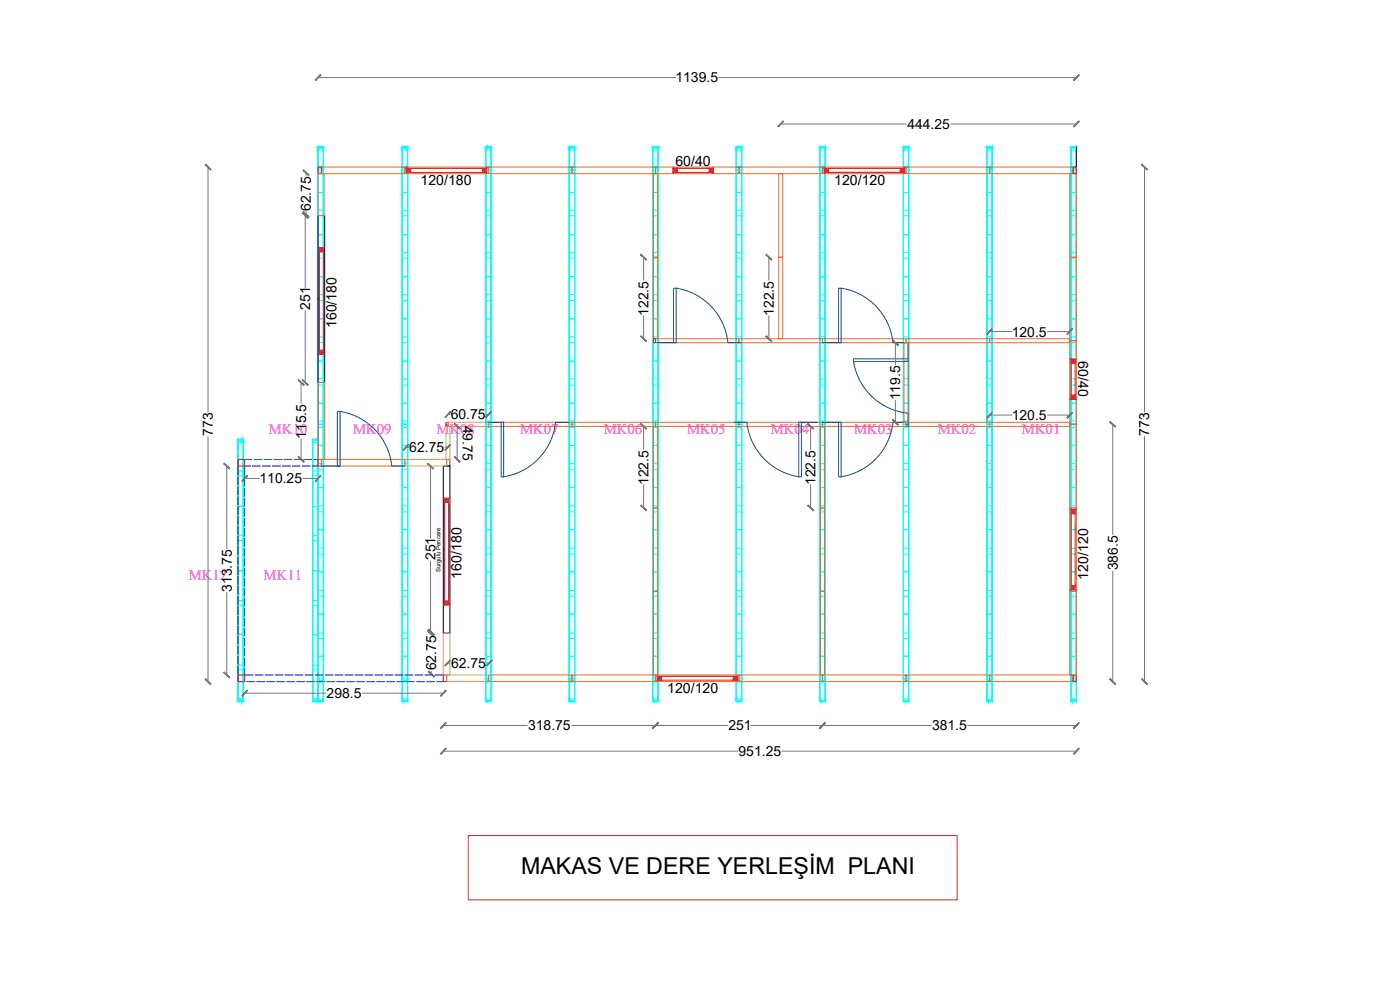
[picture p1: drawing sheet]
<svg xmlns="http://www.w3.org/2000/svg" width="420mm" height="297mm" viewBox="0 0 420 297" stroke-linecap="round" stroke-linejoin="round" font-family="sans-serif">
<defs><g id="words">
<text font-size="7" x="156.4" y="262.3">MAKAS VE DERE YERLEŞİM PLANI</text>
<g font-size="4.4" fill="#f0f">
<text x="80.7" y="130.3">MK10</text>
<text x="105.9" y="130.3">MK09</text>
<text x="131" y="130.3">MK08</text>
<text x="156.1" y="130.3">MK07</text>
<text x="181.2" y="130.3">MK06</text>
<text x="206.2" y="130.3">MK05</text>
<text x="231.3" y="130.3">MK04</text>
<text x="256.4" y="130.3">MK03</text>
<text x="281.4" y="130.3">MK02</text>
<text x="306.7" y="130.3">MK01</text>
<text x="56.7" y="174.2">MK12</text>
<text x="79.1" y="174.2">MK11</text>
</g>
<g font-size="4.2">
<text x="202.7" y="24.7">1139.5</text>
<text x="272.3" y="38.7">444.25</text>
<text x="202.7" y="49.7">60/40</text>
<text x="126.2" y="55.6">120/180</text>
<text x="250.3" y="55.6">120/120</text>
<text x="93.3" y="63.3" transform="rotate(-90 93.3 63.3)">62.75</text>
<text x="93.1" y="92.9" transform="rotate(-90 93.1 92.9)">251</text>
<text x="194.6" y="94.8" transform="rotate(-90 194.6 94.8)">122.5</text>
<text x="232.2" y="94.8" transform="rotate(-90 232.2 94.8)">122.5</text>
<text x="101" y="98.5" transform="rotate(-90 101 98.5)">160/180</text>
<text x="303.6" y="101">120.5</text>
<text x="323.5" y="108.4" transform="rotate(90 323.5 108.4)">60/40</text>
<text x="135.3" y="125.8">60.75</text>
<text x="270.2" y="120.1" transform="rotate(-90 270.2 120.1)">119.5</text>
<text x="63.9" y="130.8" transform="rotate(-90 63.9 130.8)">773</text>
<text x="91.8" y="131.7" transform="rotate(-90 91.8 131.7)">115.5</text>
<text x="138.9" y="127.7" transform="rotate(90 138.9 127.7)">49.75</text>
<text x="303.6" y="126">120.5</text>
<text x="344.9" y="130.8" transform="rotate(-90 344.9 130.8)">773</text>
<text x="122.8" y="135.7">62.75</text>
<text x="77.9" y="145">110.25</text>
<text x="194.6" y="145.5" transform="rotate(-90 194.6 145.5)">122.5</text>
<text x="244.8" y="145.5" transform="rotate(-90 244.8 145.5)">122.5</text>
<text x="130.7" y="168.1" transform="rotate(-90 130.7 168.1)">251</text>
<text x="138.5" y="173.7" transform="rotate(-90 138.5 173.7)">160/180</text>
<text x="326.5" y="173.9" transform="rotate(-90 326.5 173.9)">120/120</text>
<text x="335.4" y="171.2" transform="rotate(-90 335.4 171.2)">386.5</text>
<text x="69.5" y="177.6" transform="rotate(-90 69.5 177.6)">313.75</text>
<text x="130.9" y="201.2" transform="rotate(-90 130.9 201.2)">62.75</text>
<text x="135.4" y="200.4">62.75</text>
<text x="98" y="209.5">298.5</text>
<text x="200.2" y="208">120/120</text>
<text x="158.5" y="219.1">318.75</text>
<text x="218.6" y="219.2">251</text>
<text x="279.7" y="219.1">381.5</text>
<text x="221.6" y="226.9">951.25</text>
</g>
<text font-size="1.8" x="132.2" y="171.7" transform="rotate(-90 132.2 171.7)">Surgulu Pencere</text>
</g></defs>
<!-- layer: BCAD_TRUSS -->
<g fill="none" stroke="#0ff" stroke-width=".3">
<path d="M95.4 44.1v166.4h1.7v-166.4M95.4 44.1v166.4h1.7M95.4 57.2v.5v-5.9h1.7v5.9v-.5M95.4 57.7h1.7M95.4 44.1h1.7M95.4 44.1v166.4M97.1 44.1v166.4M120.7 44.1v166.4h1.6v-166.4M120.7 57.2v.5v-5.9h1.6v5.9v-.5M120.7 57.7h1.6M120.7 44.1h1.6M120.7 44.1v166.4"/>
<path d="M122.3 44.1v166.4M145.8 44.1v166.4h1.6v-166.4M145.8 57.2v.5v-5.9h1.6v5.9v-.5M145.8 57.7h1.6M145.8 44.1h1.6M145.8 44.1v166.4M147.4 44.1v166.4M170.8 44.1v166.4h1.7v-166.4M170.8 57.2v.5v-5.9h1.7v5.9v-.5M170.8 57.7h1.7M170.8 44.1h1.7M170.8 44.1v166.4"/>
<path d="M172.5 44.1v166.4M195.9 44.1v166.4h1.6v-166.4M195.9 57.2v.5v-5.9h1.6v5.9v-.5M195.9 57.7h1.6M195.9 44.1h1.6M195.9 44.1v166.4M197.5 44.1v166.4M221 44.1v166.4h1.6v-166.4M221 57.2v.5v-5.9h1.6v5.9v-.5M221 57.7h1.6M221 44.1h1.6M221 44.1v166.4"/>
<path d="M222.6 44.1v166.4M246 57.2v.5v-5.9h1.6v5.9v-.5M246 44.1v166.4h1.6v-166.4M246 57.7h1.6M246 44.1h1.6M246 44.1v166.4M247.6 44.1v166.4M271.1 57.2v.5v-5.9h1.6v5.9v-.5M271.1 44.1v166.4h1.6v-166.4M271.1 57.7h1.6M271.1 44.1h1.6M271.1 44.1v166.4"/>
<path d="M272.7 44.1v166.4M296.2 57.2v.5v-5.9h1.6v5.9v-.5M296.2 44.1v166.4h1.6v-166.4M296.2 44.1v166.4M296.2 57.7h1.6M296.2 44.1h1.6M297.8 44.1v166.4M321.5 57.2v.5v-5.9h1.5v5.9v-.5M321.5 44.1v166.4h1.5v-166.4M321.5 57.7h1.5M321.5 44.1h1.5M321.5 44.1v166.4"/>
<path d="M323 44.1v166.4M95.4 76.5v-6.1h1.7v6.1M95.4 69.6v.8v-5.7h1.7v5.7v-.8M95.4 63.8v-6.1h1.7v6.1M95.4 75.7h1.7M95.4 70.4h1.7M95.4 63.1h1.7M120.7 76.5v-6.1h1.6v6.1M120.7 69.6v.8v-5.7h1.6v5.7v-.8M120.7 63.8v-6.1h1.6v6.1M120.7 75.7h1.6M120.7 70.4h1.6"/>
<path d="M120.7 63.1h1.6M145.8 76.5v-6.1h1.6v6.1M145.8 69.6v.8v-5.7h1.6v5.7v-.8M145.8 63.8v-6.1h1.6v6.1M145.8 75.7h1.6M145.8 70.4h1.6M145.8 63.1h1.6M170.8 76.5v-6.1h1.7v6.1M170.8 69.6v.8v-5.7h1.7v5.7v-.8M170.8 63.8v-6.1h1.7v6.1M170.8 75.7h1.7M170.8 70.4h1.7"/>
<path d="M170.8 63.1h1.7M195.9 76.5v-6.1h1.6v6.1M195.9 69.6v.8v-5.7h1.6v5.7v-.8M195.9 63.8v-6.1h1.6v6.1M195.9 75.7h1.6M195.9 70.4h1.6M195.9 63.1h1.6M221 76.5v-6.1h1.6v6.1M221 69.6v.8v-5.7h1.6v5.7v-.8M221 63.8v-6.1h1.6v6.1M221 75.7h1.6M221 70.4h1.6"/>
<path d="M221 63.1h1.6M246 76.5v-6.1h1.6v6.1M246 69.6v.8v-5.7h1.6v5.7v-.8M246 63.8v-6.1h1.6v6.1M246 75.7h1.6M246 70.4h1.6M246 63.1h1.6M271.1 76.5v-6.1h1.6v6.1M271.1 69.6v.8v-5.7h1.6v5.7v-.8M271.1 63.8v-6.1h1.6v6.1M271.1 75.7h1.6M271.1 70.4h1.6"/>
<path d="M271.1 63.1h1.6M296.2 76.5v-6.1h1.6v6.1M296.2 69.6v.8v-5.7h1.6v5.7v-.8M296.2 63.8v-6.1h1.6v6.1M296.2 75.7h1.6M296.2 70.4h1.6M296.2 63.1h1.6M321.5 76.5v-6.1h1.5v6.1M321.5 69.6v.8v-5.7h1.5v5.7v-.8M321.5 63.8v-6.1h1.5v6.1M321.5 75.7h1.5M321.5 70.4h1.5"/>
<path d="M321.5 63.1h1.5M95.4 94.8v.9v-5.5h1.7v5.5v-.9M95.4 89.2v-6.2h1.7v6.2M95.4 82.2v.8v-5.5h1.7v5.5v-.8M95.4 83h1.7M95.4 95.7h1.7M95.4 88.4h1.7M120.7 94.8v.9v-5.5h1.6v5.5v-.9M120.7 89.2v-6.2h1.6v6.2M120.7 82.2v.8v-5.5h1.6v5.5v-.8M120.7 83h1.6M120.7 95.7h1.6"/>
<path d="M120.7 88.4h1.6M145.8 94.8v.9v-5.5h1.6v5.5v-.9M145.8 89.2v-6.2h1.6v6.2M145.8 82.2v.8v-5.5h1.6v5.5v-.8M145.8 83h1.6M145.8 95.7h1.6M145.8 88.4h1.6M170.8 94.8v.9v-5.5h1.7v5.5v-.9M170.8 89.2v-6.2h1.7v6.2M170.8 82.2v.8v-5.5h1.7v5.5v-.8M170.8 83h1.7M170.8 95.7h1.7"/>
<path d="M170.8 88.4h1.7M195.9 94.8v.9v-5.5h1.6v5.5v-.9M195.9 89.2v-6.2h1.6v6.2M195.9 82.2v.8v-5.5h1.6v5.5v-.8M195.9 83h1.6M195.9 95.7h1.6M195.9 88.4h1.6M221 94.8v.9v-5.5h1.6v5.5v-.9M221 89.2v-6.2h1.6v6.2M221 82.2v.8v-5.5h1.6v5.5v-.8M221 83h1.6M221 95.7h1.6"/>
<path d="M221 88.4h1.6M246 82.2v.8v-5.5h1.6v5.5v-.8M246 89.2v-6.2h1.6v6.2M246 94.8v.9v-5.5h1.6v5.5v-.9M246 83h1.6M246 95.7h1.6M246 88.4h1.6M271.1 82.2v.8v-5.5h1.6v5.5v-.8M271.1 89.2v-6.2h1.6v6.2M271.1 94.8v.9v-5.5h1.6v5.5v-.9M271.1 83h1.6M271.1 95.7h1.6"/>
<path d="M271.1 88.4h1.6M296.2 82.2v.8v-5.5h1.6v5.5v-.8M296.2 94.8v.9v-5.5h1.6v5.5v-.9M296.2 89.2v-6.2h1.6v6.2M296.2 83h1.6M296.2 95.7h1.6M296.2 88.4h1.6M321.5 82.2v.8v-5.5h1.5v5.5v-.8M321.5 94.8v.9v-5.5h1.5v5.5v-.9M321.5 89.2v-6.2h1.5v6.2M321.5 83h1.5M321.5 95.7h1.5"/>
<path d="M321.5 88.4h1.5M95.4 114.6v-6.3h1.7v6.3M95.4 107.5v.8v-5.5h1.7v5.5v-.8M95.4 101.9v-6.2h1.7v6.2M95.4 108.3h1.7M95.4 101h1.7M95.4 113.7h1.7M120.7 114.6v-6.3h1.6v6.3M120.7 107.5v.8v-5.5h1.6v5.5v-.8M120.7 101.9v-6.2h1.6v6.2M120.7 108.3h1.6M120.7 101h1.6"/>
<path d="M120.7 113.7h1.6M145.8 114.6v-6.3h1.6v6.3M145.8 107.5v.8v-5.5h1.6v5.5v-.8M145.8 101.9v-6.2h1.6v6.2M145.8 108.3h1.6M145.8 101h1.6M145.8 113.7h1.6M170.8 114.6v-6.3h1.7v6.3M170.8 107.5v.8v-5.5h1.7v5.5v-.8M170.8 101.9v-6.2h1.7v6.2M170.8 108.3h1.7M170.8 101h1.7"/>
<path d="M170.8 113.7h1.7M195.9 114.6v-6.3h1.6v6.3M195.9 107.5v.8v-5.5h1.6v5.5v-.8M195.9 101.9v-6.2h1.6v6.2M195.9 108.3h1.6M195.9 101h1.6M195.9 113.7h1.6M221 114.6v-6.3h1.6v6.3M221 107.5v.8v-5.5h1.6v5.5v-.8M221 101.9v-6.2h1.6v6.2M221 108.3h1.6M221 101h1.6"/>
<path d="M221 113.7h1.6M246 107.5v.8v-5.5h1.6v5.5v-.8M246 114.6v-6.3h1.6v6.3M246 101.9v-6.2h1.6v6.2M246 108.3h1.6M246 101h1.6M246 113.7h1.6M271.1 114.6v-6.3h1.6v6.3M271.1 107.5v.8v-5.5h1.6v5.5v-.8M271.1 101.9v-6.2h1.6v6.2M271.1 108.3h1.6M271.1 101h1.6"/>
<path d="M271.1 113.7h1.6M296.2 107.5v.8v-5.5h1.6v5.5v-.8M296.2 101.9v-6.2h1.6v6.2M296.2 114.6v-6.3h1.6v6.3M296.2 108.3h1.6M296.2 101h1.6M296.2 113.7h1.6M321.5 114.6v-6.3h1.5v6.3M321.5 107.5v.8v-5.5h1.5v5.5v-.8M321.5 101.9v-6.2h1.5v6.2M321.5 108.3h1.5M321.5 101h1.5"/>
<path d="M321.5 113.7h1.5M71.4 131.9h.1M71.4 133.3v-.5v8.6h1.6v-8.6v.5M71.4 132.1v-.2v39.3h1.6v-39.3v.2M71.4 132.8h1.6M71.4 131.9h1.6M71.4 131.9v78.6M73 131.9h.1M73 131.9v78.6M93.8 133.3v-.5v8.6h1.6v-8.6v.5M93.8 132.1v-.2v39.3h1.6v-39.3v.2M93.8 131.9h.1"/>
<path d="M93.8 132.8h1.6M93.8 131.9v78.6M93.8 131.9h1.6M95.4 131.9h.1M95.4 140v-6.4h1.7v6.4M95.4 132.8v.8v-5.3h1.7v5.3v-.8M95.4 127.2v-6.2h1.7v6.2M95.4 120.1v.9v-5.5h1.7v5.5v-.9M95.4 127.6v-83.5h1.7v83.5M95.4 139.1h1.7M95.4 133.6h1.7M95.4 126.3h1.7"/>
<path d="M95.4 121h1.7M95.4 127.3h1.7M120.7 127.6v-83.5h1.6v83.5M120.7 140v-6.4h1.6v6.4M120.7 132.8v.8v-5.3h1.6v5.3v-.8M120.7 127.2v-6.2h1.6v6.2M120.7 120.1v.9v-5.5h1.6v5.5v-.9M120.7 139.1h1.6M120.7 133.6h1.6M120.7 126.3h1.6M120.7 121h1.6M120.7 127.3h1.6"/>
<path d="M145.8 127.6v-83.5h1.6v83.5M145.8 140v-6.4h1.6v6.4M145.8 132.8v.8v-5.3h1.6v5.3v-.8M145.8 127.2v-6.2h1.6v6.2M145.8 120.1v.9v-5.5h1.6v5.5v-.9M145.8 139.1h1.6M145.8 133.6h1.6M145.8 126.3h1.6M145.8 121h1.6M145.8 127.3h1.6M170.8 127.6v-83.5h1.7v83.5M170.8 140v-6.4h1.7v6.4"/>
<path d="M170.8 132.8v.8v-5.3h1.7v5.3v-.8M170.8 127.2v-6.2h1.7v6.2M170.8 120.1v.9v-5.5h1.7v5.5v-.9M170.8 139.1h1.7M170.8 133.6h1.7M170.8 126.3h1.7M170.8 121h1.7M170.8 127.3h1.7M195.9 127.6v-83.5h1.6v83.5M195.9 140v-6.4h1.6v6.4M195.9 132.8v.8v-5.3h1.6v5.3v-.8M195.9 127.2v-6.2h1.6v6.2"/>
<path d="M195.9 120.1v.9v-5.5h1.6v5.5v-.9M195.9 139.1h1.6M195.9 133.6h1.6M195.9 126.3h1.6M195.9 121h1.6M195.9 127.3h1.6M221 127.6v-83.5h1.6v83.5M221 140v-6.4h1.6v6.4M221 132.8v.8v-5.3h1.6v5.3v-.8M221 127.2v-6.2h1.6v6.2M221 120.1v.9v-5.5h1.6v5.5v-.9M221 139.1h1.6"/>
<path d="M221 133.6h1.6M221 126.3h1.6M221 121h1.6M221 127.3h1.6M246 132.8v.8v-5.3h1.6v5.3v-.8M246 120.1v.9v-5.5h1.6v5.5v-.9M246 140v-6.4h1.6v6.4M246 127.2v-6.2h1.6v6.2M246 127.6v-83.5h1.6v83.5M246 139.1h1.6M246 133.6h1.6M246 126.3h1.6"/>
<path d="M246 121h1.6M246 127.3h1.6M271.1 132.8v.8v-5.3h1.6v5.3v-.8M271.1 127.2v-6.2h1.6v6.2M271.1 120.1v.9v-5.5h1.6v5.5v-.9M271.1 127.6v-83.5h1.6v83.5M271.1 140v-6.4h1.6v6.4M271.1 139.1h1.6M271.1 133.6h1.6M271.1 126.3h1.6M271.1 121h1.6M271.1 127.3h1.6"/>
<path d="M296.2 140v-6.4h1.6v6.4M296.2 132.8v.8v-5.3h1.6v5.3v-.8M296.2 127.2v-6.2h1.6v6.2M296.2 120.1v.9v-5.5h1.6v5.5v-.9M296.2 127.6v-83.5h1.6v83.5M296.2 139.1h1.6M296.2 133.6h1.6M296.2 126.3h1.6M296.2 121h1.6M296.2 127.3h1.6M321.5 140v-6.4h1.5v6.4M321.5 132.8v.8v-5.3h1.5v5.3v-.8"/>
<path d="M321.5 127.2v-6.2h1.5v6.2M321.5 120.1v.9v-5.5h1.5v5.5v-.9M321.5 127.6v-83.5h1.5v83.5M321.5 139.1h1.5M321.5 133.6h1.5M321.5 126.3h1.5M321.5 121h1.5M321.5 127.3h1.5M71.4 152.7v-.7v8.6h1.6v-8.6v.7M71.4 142.3v9.7h1.6v-9.7M71.4 142.7h1.6M71.4 152h1.6"/>
<path d="M93.8 142.3v9.7h1.6v-9.7M93.8 142.7h1.6M93.8 152h1.6M95.4 158.1v.8v-5.3h1.7v5.3v-.8M95.4 145.4v.9v-5.4h1.7v5.4v-.9M95.4 151.8h1.7M95.4 146.3h1.7M95.4 158.9h1.7M97.1 152.7v-6.4h-1.7v14.3h-1.6v-8.6v.7M120.7 158.1v.8v-5.3h1.6v5.3v-.8M120.7 152.7v-6.4h1.6v6.4M120.7 145.4v.9v-5.4h1.6v5.4v-.9"/>
<path d="M120.7 151.8h1.6M120.7 146.3h1.6M120.7 158.9h1.6M145.8 158.1v.8v-5.3h1.6v5.3v-.8M145.8 152.7v-6.4h1.6v6.4M145.8 145.4v.9v-5.4h1.6v5.4v-.9M145.8 151.8h1.6M145.8 146.3h1.6M145.8 158.9h1.6M170.8 158.1v.8v-5.3h1.7v5.3v-.8M170.8 152.7v-6.4h1.7v6.4M170.8 145.4v.9v-5.4h1.7v5.4v-.9"/>
<path d="M170.8 151.8h1.7M170.8 146.3h1.7M170.8 158.9h1.7M195.9 158.1v.8v-5.3h1.6v5.3v-.8M195.9 152.7v-6.4h1.6v6.4M195.9 145.4v.9v-5.4h1.6v5.4v-.9M195.9 151.8h1.6M195.9 146.3h1.6M195.9 158.9h1.6M221 158.1v.8v-5.3h1.6v5.3v-.8M221 152.7v-6.4h1.6v6.4M221 145.4v.9v-5.4h1.6v5.4v-.9"/>
<path d="M221 151.8h1.6M221 146.3h1.6M221 158.9h1.6M246 145.4v.9v-5.4h1.6v5.4v-.9M246 152.7v-6.4h1.6v6.4M246 158.1v.8v-5.3h1.6v5.3v-.8M246 151.8h1.6M246 146.3h1.6M246 158.9h1.6M271.1 158.1v.8v-5.3h1.6v5.3v-.8M271.1 145.4v.9v-5.4h1.6v5.4v-.9M271.1 152.7v-6.4h1.6v6.4"/>
<path d="M271.1 151.8h1.6M271.1 146.3h1.6M271.1 158.9h1.6M296.2 152.7v-6.4h1.6v6.4M296.2 145.4v.9v-5.4h1.6v5.4v-.9M296.2 158.1v.8v-5.3h1.6v5.3v-.8M296.2 151.8h1.6M296.2 146.3h1.6M296.2 158.9h1.6M321.5 145.4v.9v-5.4h1.5v5.4v-.9M321.5 158.1v.8v-5.3h1.5v5.3v-.8M321.5 152.7v-6.4h1.5v6.4"/>
<path d="M321.5 151.8h1.5M321.5 146.3h1.5M321.5 158.9h1.5M71.4 171.9v-.7v9h1.6v-9v.7M71.4 161.5v9.7h1.6v-9.7M71.4 170.9v39.6h1.6v-39.6M71.4 162.2h1.6M71.4 171.2h1.6M93.8 161.5v9.7h1.6v-9.7M93.8 171.9v-.7v9h1.6v-9v.7M93.8 170.9v39.6h1.6v-39.6M93.8 162.2h1.6"/>
<path d="M93.8 171.2h1.6M95.4 178v-6.4h1.7v6.4M95.4 170.7v.9v-5.4h1.7v5.4v-.9M95.4 165.3v-6.4h1.7v6.4M95.4 177.2h1.7M95.4 171.6h1.7M95.4 164.5h1.7M120.7 170.7v.9v-5.4h1.6v5.4v-.9M120.7 165.3v-6.4h1.6v6.4M120.7 178v-6.4h1.6v6.4M120.7 177.2h1.6M120.7 171.6h1.6"/>
<path d="M120.7 164.5h1.6M145.8 178v-6.4h1.6v6.4M145.8 170.7v.9v-5.4h1.6v5.4v-.9M145.8 165.3v-6.4h1.6v6.4M145.8 177.2h1.6M145.8 171.6h1.6M145.8 164.5h1.6M170.8 178v-6.4h1.7v6.4M170.8 170.7v.9v-5.4h1.7v5.4v-.9M170.8 165.3v-6.4h1.7v6.4M170.8 177.2h1.7M170.8 171.6h1.7"/>
<path d="M170.8 164.5h1.7M195.9 178v-6.4h1.6v6.4M195.9 170.7v.9v-5.4h1.6v5.4v-.9M195.9 165.3v-6.4h1.6v6.4M195.9 177.2h1.6M195.9 171.6h1.6M195.9 164.5h1.6M221 178v-6.4h1.6v6.4M221 170.7v.9v-5.4h1.6v5.4v-.9M221 165.3v-6.4h1.6v6.4M221 177.2h1.6M221 171.6h1.6"/>
<path d="M221 164.5h1.6M246 165.3v-6.4h1.6v6.4M246 170.7v.9v-5.4h1.6v5.4v-.9M246 178v-6.4h1.6v6.4M246 177.2h1.6M246 171.6h1.6M246 164.5h1.6M271.1 178v-6.4h1.6v6.4M271.1 170.7v.9v-5.4h1.6v5.4v-.9M271.1 165.3v-6.4h1.6v6.4M271.1 177.2h1.6M271.1 171.6h1.6"/>
<path d="M271.1 164.5h1.6M296.2 178v-6.4h1.6v6.4M296.2 170.7v.9v-5.4h1.6v5.4v-.9M296.2 165.3v-6.4h1.6v6.4M296.2 177.2h1.6M296.2 171.6h1.6M296.2 164.5h1.6M321.5 165.3v-6.4h1.5v6.4M321.5 178v-6.4h1.5v6.4M321.5 170.7v.9v-5.4h1.5v5.4v-.9M321.5 177.2h1.5M321.5 171.6h1.5"/>
<path d="M321.5 164.5h1.5M71.4 190.8v-.4v9.2h1.6v-9.2v.4M71.4 181v9.4h1.6v-9.4M71.4 181.7h1.6M71.4 190.4h1.6M93.8 181v9.4h1.6v-9.4M93.8 190.8v-.4v9.2h1.6v-9.2v.4M93.8 181.7h1.6M93.8 190.4h1.6M95.4 196.1v.8v-5.3h1.7v5.3v-.8M95.4 190.7v-6.5h1.7v6.5M95.4 183.4v.8v-5.3h1.7v5.3v-.8"/>
<path d="M95.4 196.9h1.7M95.4 189.9h1.7M95.4 184.2h1.7M120.7 196.1v.8v-5.3h1.6v5.3v-.8M120.7 190.7v-6.5h1.6v6.5M120.7 183.4v.8v-5.3h1.6v5.3v-.8M120.7 196.9h1.6M120.7 189.9h1.6M120.7 184.2h1.6M145.8 196.1v.8v-5.3h1.6v5.3v-.8M145.8 190.7v-6.5h1.6v6.5M145.8 183.4v.8v-5.3h1.6v5.3v-.8"/>
<path d="M145.8 196.9h1.6M145.8 189.9h1.6M145.8 184.2h1.6M170.8 196.1v.8v-5.3h1.7v5.3v-.8M170.8 190.7v-6.5h1.7v6.5M170.8 183.4v.8v-5.3h1.7v5.3v-.8M170.8 196.9h1.7M170.8 189.9h1.7M170.8 184.2h1.7M195.9 196.1v.8v-5.3h1.6v5.3v-.8M195.9 190.7v-6.5h1.6v6.5M195.9 183.4v.8v-5.3h1.6v5.3v-.8"/>
<path d="M195.9 196.9h1.6M195.9 189.9h1.6M195.9 184.2h1.6M221 196.1v.8v-5.3h1.6v5.3v-.8M221 190.7v-6.5h1.6v6.5M221 183.4v.8v-5.3h1.6v5.3v-.8M221 196.9h1.6M221 189.9h1.6M221 184.2h1.6M246 190.7v-6.5h1.6v6.5M246 196.1v.8v-5.3h1.6v5.3v-.8M246 183.4v.8v-5.3h1.6v5.3v-.8"/>
<path d="M246 196.9h1.6M246 189.9h1.6M246 184.2h1.6M271.1 196.1v.8v-5.3h1.6v5.3v-.8M271.1 190.7v-6.5h1.6v6.5M271.1 183.4v.8v-5.3h1.6v5.3v-.8M271.1 196.9h1.6M271.1 189.9h1.6M271.1 184.2h1.6M296.2 196.1v.8v-5.3h1.6v5.3v-.8M296.2 190.7v-6.5h1.6v6.5M296.2 183.4v.8v-5.3h1.6v5.3v-.8"/>
<path d="M296.2 196.9h1.6M296.2 189.9h1.6M296.2 184.2h1.6M321.5 196.1v.8v-5.3h1.5v5.3v-.8M321.5 190.7v-6.5h1.5v6.5M321.5 183.4v.8v-5.3h1.5v5.3v-.8M321.5 196.9h1.5M321.5 189.9h1.5M321.5 184.2h1.5M71.4 210.5v-78.6h1.6v78.6M71.4 200.5v9.1h1.6v-9.1M71.4 210.5h1.6"/>
<path d="M71.4 201h1.6M93.8 200.5v9.1h1.6v-9.1M93.8 210.5v-78.6h1.6v78.6M93.8 210.5h1.6M93.8 201h1.6M95.4 210.5h.1M95.4 210.2v.3v-83.2h1.7v83.2v-.3M95.4 203.4v-6.5h1.7v6.5M95.4 202.8h1.7M97.1 210.5h.1M120.7 210.2v.3v-83.2h1.6v83.2v-.3M120.7 203.4v-6.5h1.6v6.5"/>
<path d="M120.7 210.5h.1M120.7 202.8h1.6M120.7 210.5h1.6M122.3 210.5h.1M145.8 210.5h.1M145.8 210.2v.3v-83.2h1.6v83.2v-.3M145.8 203.4v-6.5h1.6v6.5M145.8 202.8h1.6M145.8 210.5h1.6M147.4 210.5h.1M170.8 210.5h.1M170.8 210.2v.3v-83.2h1.7v83.2v-.3"/>
<path d="M170.8 203.4v-6.5h1.7v6.5M170.8 202.8h1.7M170.8 210.5h1.7M172.5 210.5h.1M195.9 210.5h.1M195.9 210.2v.3v-83.2h1.6v83.2v-.3M195.9 203.4v-6.5h1.6v6.5M195.9 202.8h1.6M195.9 210.5h1.6M197.5 210.5h.1M221 210.5h.1M221 210.2v.3v-83.2h1.6v83.2v-.3"/>
<path d="M221 203.4v-6.5h1.6v6.5M221 202.8h1.6M221 210.5h1.6M222.6 210.5h.1M246 203.4v-6.5h1.6v6.5M246 210.2v.3v-83.2h1.6v83.2v-.3M246 210.5h.1M246 202.8h1.6M246 210.5h1.6M247.6 210.5h.1M271.1 210.2v.3v-83.2h1.6v83.2v-.3M271.1 203.4v-6.5h1.6v6.5"/>
<path d="M271.1 210.5h.1M271.1 202.8h1.6M271.1 210.5h1.6M272.7 210.5h.1M296.2 203.4v-6.5h1.6v6.5M296.2 210.5h.1M296.2 210.2v.3v-83.2h1.6v83.2v-.3M296.2 202.8h1.6M296.2 210.5h1.6M297.8 210.5h.1M321.5 210.2v.3v-83.2h1.5v83.2v-.3M321.5 203.4v-6.5h1.5v6.5"/>
<path d="M321.5 210.5h.1M321.5 202.8h1.5M321.5 210.5h1.5M323 210.5h.1"/>
</g>
<g fill="#0ff" stroke="#0ff" stroke-width=".3">
<path d="M296.2 203.6v.9zM296.2 203.6v.8zM296.2 203.6h.2zM296.2 203.7l.2-.1z"/>
<path d="M296.2 204.4l.5 .1zM296.2 204.4l.5 .1z"/>
<path d="M296.7 204.3v.2zM296.7 204.3v.2zM296.7 204.3h.5zM296.8 204.4l.4-.1zM297.3 204.4h.4zM297.3 204.5h.5zM297.7 203.7l.1 .8zM297.8 203.6v.9z"/>
<path d="M297.5 203.6l.2 .1zM297.5 203.6h.3z"/>
<path d="M296.2 44.1v.9zM296.2 44.2v.8zM296.2 44.9l.2 .1zM296.2 44.9l.2 .1z"/>
<path d="M296.2 44.1h.5zM296.2 44.2l.5-.1z"/>
<path d="M296.7 44.1v.2zM296.7 44.1v.2zM296.8 44.2l.4 .1zM296.8 44.2l.4 .1zM297.3 44.1l.4 .1zM297.3 44.1h.5zM297.8 44.1l-.1 .8zM297.8 44.1v.9z"/>
<path d="M297.5 44.9h.2zM297.5 45h.3z"/>
<path d="M296.2 209.6v.9zM296.2 209.6v.8zM296.2 209.6h.2zM296.2 209.7l.2-.1z"/>
<path d="M296.2 210.4l.5 .1zM296.2 210.4l.5 .1z"/>
<path d="M296.7 210.3v.2zM296.7 210.3v.2zM296.7 210.3h.5zM296.8 210.4l.4-.1zM297.3 210.4h.4zM297.3 210.5h.5zM297.7 209.7l.1 .8zM297.8 209.6v.9z"/>
<path d="M297.5 209.6l.2 .1zM297.5 209.6h.3z"/>
<path d="M297.8 50.1v.9zM297.7 50.2l.1 .8zM297.5 51h.3zM297.5 50.9h.2z"/>
<path d="M297.3 50.1h.5zM297.3 50.1l.4 .1z"/>
<path d="M297.3 50.1l-.1 .2zM297.3 50.1l-.1 .2zM296.7 50.3l.5-.1zM296.8 50.2h.4zM296.2 50.2l.5-.1zM296.2 50.1h.5zM296.2 50.1v.8zM296.2 50.1v.9z"/>
<path d="M296.2 50.9l.2 .1zM296.2 50.9l.2 .1z"/>
<path d="M246 209.6v.9zM246 209.6l.1 .8zM246 209.6h.3zM246.1 209.7l.2-.1z"/>
<path d="M246 210.5h.6zM246.1 210.4l.5 .1z"/>
<path d="M246.6 210.3v.2zM246.6 210.3v.2zM246.6 210.3h.5zM246.6 210.4l.5-.1zM247.1 210.4h.5zM247.1 210.5h.5zM247.6 209.7v.8zM247.6 209.6v.9z"/>
<path d="M247.4 209.6l.2 .1zM247.4 209.6h.2z"/>
<path d="M246 203.6v.9zM246 203.6l.1 .8zM246 203.6h.3zM246.1 203.7l.2-.1z"/>
<path d="M246 204.5h.6zM246.1 204.4l.5 .1z"/>
<path d="M246.6 204.3v.2zM246.6 204.3v.2zM246.6 204.3h.5zM246.6 204.4l.5-.1zM247.1 204.4h.5zM247.1 204.5h.5zM247.6 203.7v.8zM247.6 203.6v.9z"/>
<path d="M247.4 203.6l.2 .1zM247.4 203.6h.2z"/>
<path d="M247.6 50.1v.9zM247.6 50.2v.8zM247.4 51h.2zM247.4 50.9h.2z"/>
<path d="M247.1 50.1h.5zM247.1 50.1l.5 .1z"/>
<path d="M247.1 50.1v.2zM247.1 50.1v.2zM246.6 50.3h.5zM246.6 50.2h.4zM246.1 50.2l.5-.1zM246 50.1h.6zM246 50.1l.1 .8zM246 50.1v.9z"/>
<path d="M246.1 50.9l.2 .1zM246.1 50.9l.2 .1z"/>
<path d="M246 44.1v.9zM246.1 44.2l-.1 .8zM246.1 44.9l.2 .1zM246.1 44.9l.2 .1z"/>
<path d="M246 44.1h.6zM246.1 44.2l.5-.1z"/>
<path d="M246.6 44.1v.2zM246.6 44.1v.2zM246.6 44.2l.5 .1zM246.6 44.2l.5 .1zM247.1 44.1l-.1 .1zM247.1 44.1l.5 .1zM247.1 44.1h.5zM247.6 44.1v.8zM247.6 44.1v.9z"/>
<path d="M247.4 44.9h.2zM247.4 45h.2z"/>
<path d="M95.4 131.9v.9zM95.4 132v.8zM95.2 132.8h.2zM95.2 132.7h.2z"/>
<path d="M94.9 131.9h.5zM94.9 131.9l.5 .1z"/>
<path d="M94.9 131.9v.1zM94.9 131.9v.1zM94.4 132h.5zM94.4 132h.5zM93.9 132l.5-.1zM93.8 131.9h.6zM93.8 131.9l.1 .8zM93.8 131.9v.9z"/>
<path d="M93.9 132.7l.2 .1zM93.9 132.7l.2 .1z"/>
<path d="M95.4 209.6v.9zM95.4 209.6v.8zM95.2 209.6l.2 .1zM95.2 209.6l.2 .1z"/>
<path d="M94.9 210.5h.5zM94.9 210.4h.5z"/>
<path d="M94.9 210.3v.2zM94.9 210.3v.2zM94.4 210.3h.5zM94.4 210.3l.5 .1zM93.9 210.4l.5 .1zM93.9 210.4l.5 .1zM93.9 209.7l-.1 .8zM93.8 209.6v.9z"/>
<path d="M93.9 209.7l.2-.1zM93.8 209.6h.3z"/>
<path d="M272.7 50.1v.9zM272.7 50.2v.8zM272.5 51h.2zM272.5 50.9h.2z"/>
<path d="M272.2 50.1h.5zM272.2 50.1l.5 .1z"/>
<path d="M272.2 50.1l-.1 .2zM272.2 50.1l-.1 .2zM271.7 50.3h.4zM271.7 50.2h.4zM271.2 50.2l.4-.1zM271.1 50.1h.5zM271.1 50.1l.1 .8zM271.1 50.1v.9z"/>
<path d="M271.2 50.9l.1 .1zM271.2 50.9l.1 .1z"/>
<path d="M271.1 203.6v.9zM271.1 203.6l.1 .8zM271.1 203.6h.2zM271.2 203.7l.1-.1z"/>
<path d="M271.2 204.4l.4 .1zM271.2 204.4l.4 .1z"/>
<path d="M271.7 204.3l-.1 .2zM271.7 204.3l-.1 .2zM271.7 204.3h.4zM271.7 204.4l.4-.1zM272.2 204.4h.5zM272.2 204.5h.5zM272.7 203.7v.8zM272.7 203.6v.9z"/>
<path d="M272.5 203.6l.2 .1zM272.5 203.6h.2z"/>
<path d="M271.1 44.1v.9zM271.2 44.2l-.1 .8zM271.2 44.9l.1 .1zM271.2 44.9l.1 .1z"/>
<path d="M271.1 44.1h.5zM271.2 44.2l.4-.1z"/>
<path d="M271.6 44.1l.1 .2zM271.6 44.1l.1 .2zM271.7 44.2l.4 .1zM271.7 44.2l.4 .1zM272.2 44.1l-.1 .1zM272.2 44.1l.5 .1zM272.2 44.1h.5zM272.7 44.1v.8zM272.7 44.1v.9z"/>
<path d="M272.5 44.9h.2zM272.5 45h.2z"/>
<path d="M271.1 209.6v.9zM271.1 209.6l.1 .8zM271.1 209.6h.2zM271.2 209.7l.1-.1z"/>
<path d="M271.2 210.4l.4 .1zM271.2 210.4l.4 .1z"/>
<path d="M271.7 210.3l-.1 .2zM271.7 210.3l-.1 .2zM271.7 210.3h.4zM271.7 210.4l.4-.1zM272.2 210.4h.5zM272.2 210.5h.5zM272.7 209.7v.8zM272.7 209.6v.9z"/>
<path d="M272.5 209.6l.2 .1zM272.5 209.6l.2 .1z"/>
<path d="M221 209.6v.9zM221 209.6l.1 .8zM221 209.6h.2zM221.1 209.7l.1-.1z"/>
<path d="M221 210.5h.5zM221.1 210.4l.4 .1z"/>
<path d="M221.6 210.3l-.1 .2zM221.6 210.3h.4zM221.6 210.4l.4-.1zM222.1 210.4h.4zM222.1 210.5h.5zM222.5 209.7l.1 .8zM222.6 209.6v.9z"/>
<path d="M222.4 209.6l.1 .1zM222.4 209.6l.1 .1z"/>
<path d="M221 44.1v.9zM221.1 44.2l-.1 .8zM221 45h.2zM221.1 44.9l.1 .1z"/>
<path d="M221 44.1h.5zM221.1 44.2l.4-.1z"/>
<path d="M221.5 44.1l.1 .2zM221.5 44.1l.1 .2zM221.6 44.2l.4 .1zM221.6 44.2l.4 .1zM222.1 44.1l-.1 .1zM222.1 44.1l.4 .1zM222.1 44.1h.5zM222.6 44.1l-.1 .8zM222.6 44.1v.9z"/>
<path d="M222.4 44.9h.1zM222.4 45h.2z"/>
<path d="M221 203.6v.9zM221 203.6l.1 .8zM221 203.6h.2zM221.1 203.7l.1-.1z"/>
<path d="M221 204.5h.5zM221.1 204.4l.4 .1z"/>
<path d="M221.6 204.3l-.1 .2zM221.6 204.3l-.1 .2zM221.6 204.3h.4zM221.6 204.4l.4-.1zM222.1 204.4h.4zM222.1 204.5h.5zM222.5 203.7l.1 .8zM222.6 203.6v.9z"/>
<path d="M222.4 203.6l.1 .1zM222.4 203.6h.2z"/>
<path d="M222.6 50.1v.9zM222.5 50.2l.1 .8zM222.4 51h.2zM222.4 50.9h.1z"/>
<path d="M222.1 50.1h.5zM222.1 50.1l.4 .1z"/>
<path d="M222.1 50.1l-.1 .2zM222.1 50.1l-.1 .2zM221.6 50.3h.4zM221.6 50.2h.4zM221.1 50.2l.4-.1zM221 50.1h.5zM221 50.1l.1 .8zM221 50.1v.9z"/>
<path d="M221.1 50.9l.1 .1zM221.1 50.9l.1 .1z"/>
<path d="M195.9 209.6v.9zM195.9 209.6l.1 .8zM195.9 209.6h.3zM196 209.7l.2-.1z"/>
<path d="M195.9 210.5h.6zM196 210.4l.5 .1z"/>
<path d="M196.5 210.3v.2zM196.5 210.3h.5zM196.5 210.4l.5-.1zM197 210.4h.5zM197 210.5h.5zM197.5 209.7v.8zM197.5 209.6v.9z"/>
<path d="M197.3 209.6l.2 .1zM197.3 209.6l.2 .1z"/>
<path d="M195.9 44.1v.9zM196 44.2l-.1 .8zM196 44.9l.2 .1zM196 44.9l.2 .1z"/>
<path d="M195.9 44.1h.6zM196 44.2l.5-.1z"/>
<path d="M196.5 44.1v.2zM196.5 44.1v.2zM196.5 44.2l.5 .1zM196.5 44.2l.5 .1zM197 44.1l.5 .1zM197 44.1h.5zM197.5 44.1v.8zM197.5 44.1v.9z"/>
<path d="M197.3 44.9h.2zM197.3 45h.2z"/>
<path d="M195.9 203.6v.9zM195.9 203.6l.1 .8zM195.9 203.6h.3zM196 203.7l.2-.1z"/>
<path d="M195.9 204.5h.6zM196 204.4l.5 .1z"/>
<path d="M196.5 204.3v.2zM196.5 204.3v.2zM196.5 204.3h.5zM196.5 204.4l.5-.1zM197 204.4h.5zM197 204.5h.5zM197.5 203.7v.8zM197.5 203.6v.9z"/>
<path d="M197.3 203.6l.2 .1zM197.3 203.6h.2z"/>
<path d="M197.5 50.1v.9zM197.5 50.2v.8zM197.3 51h.2zM197.3 50.9h.2z"/>
<path d="M197 50.1h.5zM197 50.1l.5 .1z"/>
<path d="M197 50.1v.2zM197 50.1v.2zM196.5 50.3h.5zM196.5 50.2h.4zM196 50.2l.5-.1zM195.9 50.1h.6zM195.9 50.1l.1 .8zM195.9 50.1v.9z"/>
<path d="M196 50.9l.2 .1zM196 50.9l.2 .1z"/>
<path d="M95.4 209.6v.9zM95.4 209.6l.1 .8zM95.4 209.6h.3zM95.5 209.7l.2-.1z"/>
<path d="M95.5 210.4l.5 .1zM95.5 210.4l.5 .1z"/>
<path d="M96 210.3v.2zM96 210.3v.2zM96 210.3h.5zM96 210.4l.5-.1zM96.5 210.4h.5zM96.5 210.5h.6zM97 209.7l.1 .8zM97.1 209.6v.9z"/>
<path d="M96.8 209.6l.2 .1zM96.8 209.6h.3z"/>
<path d="M95.4 203.6v.9zM95.4 203.6l.1 .8zM95.4 203.6h.3zM95.5 203.7l.2-.1z"/>
<path d="M95.5 204.4l.5 .1zM95.5 204.4l.5 .1z"/>
<path d="M96 204.3v.2zM96 204.3v.2zM96 204.3h.5zM96 204.4l.5-.1zM96.5 204.3v.1zM96.5 204.4h.5zM96.5 204.5h.6zM97 203.7l.1 .8zM97 203.7l.1 .8z"/>
<path d="M96.8 203.6l.2 .1zM96.8 203.6h.3z"/>
<path d="M97 50.2l.1 .8zM97 50.2l.1 .8zM96.8 51h.3zM96.8 50.9h.2z"/>
<path d="M96.5 50.1h.6zM96.5 50.1l.5 .1z"/>
<path d="M96.5 50.1v.2zM96.5 50.1v.2zM96 50.3l.5-.1zM96 50.2h.5zM95.5 50.2l.5-.1zM95.4 50.1h.6zM95.4 50.1l.1 .8zM95.4 50.1v.9z"/>
<path d="M95.5 50.9l.2 .1zM95.5 50.9l.2 .1z"/>
<path d="M95.4 44.1v.9zM95.5 44.2l-.1 .8zM95.5 44.9l.2 .1zM95.5 44.9l.2 .1z"/>
<path d="M95.4 44.1h.6zM95.5 44.2l.5-.1z"/>
<path d="M96 44.1v.2zM96 44.1v.2zM96 44.2l.5 .1zM96 44.2l.5 .1zM96.5 44.1l.5 .1zM96.5 44.1h.6zM97.1 44.1l-.1 .8zM97.1 44.1v.9z"/>
<path d="M96.8 44.9h.2zM96.8 45h.3z"/>
<path d="M170.8 209.6v.9zM170.8 209.6l.1 .8zM170.8 209.6h.3zM170.9 209.7l.2-.1z"/>
<path d="M170.9 210.4l.5 .1zM170.9 210.4l.5 .1z"/>
<path d="M171.4 210.3v.2zM171.4 210.3v.2zM171.4 210.3h.5zM171.4 210.4l.5-.1zM171.9 210.4h.5zM171.9 210.5h.6zM172.4 209.7l.1 .8zM172.5 209.6v.9z"/>
<path d="M172.2 209.6l.2 .1zM172.2 209.6h.3z"/>
<path d="M170.8 44.1v.9zM170.9 44.2l-.1 .8zM170.9 44.9l.2 .1zM170.9 44.9l.2 .1z"/>
<path d="M170.8 44.1h.6zM170.9 44.2l.5-.1z"/>
<path d="M171.4 44.1v.2zM171.4 44.1v.2zM171.4 44.2l.5 .1zM171.4 44.2l.5 .1zM171.9 44.1l.5 .1zM171.9 44.1h.6zM172.5 44.1l-.1 .8zM172.5 44.1v.9z"/>
<path d="M172.2 44.9h.2zM172.2 45h.3z"/>
<path d="M170.8 203.6v.9zM170.8 203.6l.1 .8zM170.8 203.6h.3zM170.9 203.7l.2-.1z"/>
<path d="M170.9 204.4l.5 .1zM170.9 204.4l.5 .1z"/>
<path d="M171.4 204.3v.2zM171.4 204.3v.2zM171.4 204.3h.5zM171.4 204.4l.5-.1zM171.9 204.3v.1zM171.9 204.4h.5zM171.9 204.5h.6zM172.4 203.7l.1 .8zM172.5 203.6v.9z"/>
<path d="M172.2 203.6l.2 .1zM172.2 203.6h.3z"/>
<path d="M172.5 50.1v.9zM172.4 50.2l.1 .8zM172.2 51h.3zM172.2 50.9h.2z"/>
<path d="M171.9 50.1h.6zM171.9 50.1l.5 .1z"/>
<path d="M171.9 50.1v.2zM171.9 50.1v.2zM171.4 50.3l.5-.1zM171.4 50.2h.5zM170.9 50.2l.5-.1zM170.8 50.1h.6zM170.8 50.1l.1 .8zM170.8 50.1v.9z"/>
<path d="M170.9 50.9l.2 .1zM170.9 50.9l.2 .1z"/>
<path d="M145.8 209.6v.9zM145.8 209.6v.8zM145.8 209.6h.2zM145.8 209.7l.2-.1z"/>
<path d="M145.8 210.4l.5 .1zM145.8 210.4l.5 .1z"/>
<path d="M146.3 210.3v.2zM146.3 210.3v.2zM146.3 210.3h.5zM146.4 210.4l.4-.1zM146.9 210.4h.4zM146.8 210.5h.6zM147.3 209.7l.1 .8zM147.4 209.6v.9z"/>
<path d="M147.1 209.6l.2 .1zM147.1 209.6h.3z"/>
<path d="M145.8 44.1v.9zM145.8 44.2v.8zM145.8 44.9l.2 .1zM145.8 44.9l.2 .1z"/>
<path d="M145.8 44.1h.5zM145.8 44.2l.5-.1z"/>
<path d="M146.3 44.1v.2zM146.3 44.1v.2zM146.4 44.2l.4 .1zM146.4 44.2l.4 .1zM146.8 44.1l.5 .1zM146.8 44.1h.6zM147.4 44.1l-.1 .8zM147.4 44.1v.9z"/>
<path d="M147.1 44.9h.2zM147.1 45h.3z"/>
<path d="M145.8 203.6v.9zM145.8 203.6v.8zM145.8 203.6h.2zM145.8 203.7l.2-.1z"/>
<path d="M145.8 204.4l.5 .1zM145.8 204.4l.5 .1z"/>
<path d="M146.3 204.3v.2zM146.3 204.3v.2zM146.3 204.3h.5zM146.4 204.4l.4-.1zM146.8 204.3l.1 .1zM146.9 204.4h.4zM146.8 204.5h.6zM147.3 203.7l.1 .8zM147.3 203.7l.1 .8z"/>
<path d="M147.1 203.6l.2 .1zM147.1 203.6h.3z"/>
<path d="M147.4 50.1v.9zM147.3 50.2l.1 .8zM147.1 51h.3zM147.1 50.9h.2z"/>
<path d="M146.8 50.1h.6zM146.8 50.1l.5 .1z"/>
<path d="M146.8 50.1v.2zM146.8 50.1v.2zM146.3 50.3l.5-.1zM146.4 50.2h.4zM145.8 50.2l.5-.1zM145.8 50.1h.5zM145.8 50.1v.8zM145.8 50.1v.9z"/>
<path d="M145.8 50.9l.2 .1zM145.8 50.9l.2 .1z"/>
<path d="M321.5 203.6v.9zM321.5 203.6v.8zM321.5 203.6h.2zM321.5 203.7l.2-.1z"/>
<path d="M321.5 204.4l.5 .1zM321.5 204.4l.5 .1z"/>
<path d="M322 204.3v.2zM322 204.3v.2zM322 204.3h.5zM322 204.4l.5-.1zM322.5 204.4h.5zM322.5 204.5h.5zM323 203.7v.8zM323 203.6v.9z"/>
<path d="M322.8 203.6l.2 .1zM322.8 203.6h.2z"/>
<path d="M323 50.1v.9zM323 50.2v.8zM322.8 51h.2zM322.8 50.9h.2z"/>
<path d="M322.5 50.1h.5zM322.5 50.1l.5 .1z"/>
<path d="M322.5 50.1v.2zM322.5 50.1v.2zM322 50.3h.5zM322 50.2h.4zM321.5 50.2l.5-.1zM321.5 50.1h.5zM321.5 50.1v.8zM321.5 50.1v.9z"/>
<path d="M321.5 50.9l.2 .1zM321.5 50.9l.2 .1z"/>
<path d="M321.5 44.1v.9zM321.5 44.2v.8zM321.5 44.9l.2 .1zM321.5 44.9l.2 .1z"/>
<path d="M321.5 44.1h.5zM321.5 44.2l.5-.1z"/>
<path d="M322 44.1v.2zM322 44.1v.2zM322 44.2l.5 .1zM322 44.2l.5 .1zM322.5 44.1l-.1 .1zM322.5 44.1l.5 .1zM322.5 44.1h.5zM323 44.1v.8zM323 44.1v.9z"/>
<path d="M322.8 44.9h.2zM322.8 45h.2z"/>
<path d="M321.5 209.6v.9zM321.5 209.6v.8zM321.5 209.6h.2zM321.5 209.7l.2-.1z"/>
<path d="M321.5 210.4l.5 .1zM321.5 210.4l.5 .1z"/>
<path d="M322 210.3v.2zM322 210.3v.2zM322 210.3h.5zM322 210.4l.5-.1zM322.5 210.4h.5zM322.5 210.5h.5zM323 209.7v.8zM323 209.6v.9z"/>
<path d="M322.8 209.6l.2 .1zM322.8 209.6l.2 .1z"/>
<path d="M120.7 209.6v.9zM120.7 209.6l.1 .8zM120.7 209.6h.2zM120.8 209.7l.1-.1z"/>
<path d="M120.8 210.4l.4 .1zM120.8 210.4l.4 .1z"/>
<path d="M121.3 210.3l-.1 .2zM121.3 210.3l-.1 .2zM121.3 210.3h.4zM121.3 210.4l.4-.1zM121.8 210.4h.4zM121.8 210.5h.5zM122.2 209.7l.1 .8zM122.3 209.6v.9z"/>
<path d="M122.1 209.6l.1 .1zM122.1 209.6h.2z"/>
<path d="M120.7 44.1v.9zM120.8 44.2l-.1 .8zM120.8 44.9l.1 .1zM120.8 44.9l.1 .1z"/>
<path d="M120.7 44.1h.5zM120.8 44.2l.4-.1z"/>
<path d="M121.2 44.1l.1 .2zM121.2 44.1l.1 .2zM121.3 44.2l.4 .1zM121.3 44.2l.4 .1zM121.8 44.1l.4 .1zM121.8 44.1h.5zM122.3 44.1l-.1 .8zM122.3 44.1v.9z"/>
<path d="M122.1 44.9h.1zM122.1 45h.2z"/>
<path d="M120.7 203.6v.9zM120.7 203.6l.1 .8zM120.7 203.6h.2zM120.8 203.7l.1-.1z"/>
<path d="M120.8 204.4l.4 .1zM120.8 204.4l.4 .1z"/>
<path d="M121.3 204.3l-.1 .2zM121.3 204.3l-.1 .2zM121.3 204.3h.4zM121.3 204.4l.4-.1zM121.7 204.3l.1 .1zM121.8 204.4h.4zM121.8 204.5h.5zM122.2 203.7l.1 .8zM122.3 203.6v.9z"/>
<path d="M122.1 203.6l.1 .1zM122.1 203.6h.2z"/>
<path d="M122.3 50.1v.9zM122.2 50.2l.1 .8zM122.1 51h.2zM122.1 50.9h.1z"/>
<path d="M121.8 50.1h.5zM121.8 50.1l.4 .1z"/>
<path d="M121.8 50.1l-.1 .2zM121.8 50.1l-.1 .2zM121.3 50.3l.4-.1zM121.3 50.2h.4zM120.8 50.2l.4-.1zM120.7 50.1h.5zM120.7 50.1l.1 .8zM120.7 50.1v.9z"/>
<path d="M120.8 50.9l.1 .1zM120.8 50.9l.1 .1z"/>
<path d="M73 209.6v.9zM73 209.6v.8zM72.8 209.6l.2 .1zM72.8 209.6l.2 .1z"/>
<path d="M72.5 210.5h.5zM72.5 210.4h.5z"/>
<path d="M72.5 210.3v.2zM72.5 210.3v.2zM72 210.3l.5 .1zM72 210.3l.5 .1zM71.5 210.4l.5 .1zM71.5 210.4l.5 .1zM71.5 209.7l-.1 .8zM71.4 209.6v.9z"/>
<path d="M71.5 209.7l.2-.1zM71.4 209.6h.3z"/>
<path d="M73 131.9v.9zM73 132v.8zM72.8 132.8h.2zM72.8 132.7h.2z"/>
<path d="M72.5 131.9h.5zM72.5 131.9l.5 .1z"/>
<path d="M72.5 131.9v.1zM72.5 131.9v.1zM72 132h.5zM72 132h.5zM71.5 132l.5-.1zM71.4 131.9h.6zM71.4 131.9l.1 .8zM71.4 131.9v.9z"/>
<path d="M71.5 132.7l.2 .1zM71.5 132.7l.2 .1z"/>
</g>
<!-- layer: Press Panel -->
<g fill="none" stroke="#f26722" stroke-width=".3">
<path d="M96.5 50.1h25v2h-25zM121.5 50.1h25.1v2h-25.1zM146.6 50.1h25v2h-25zM171.6 50.1h25.1v2h-25.1zM196.1 52.1h1.2v25.1h-1.2zM196.7 50.1h25.1v2h-25.1zM221.8 50.1h25v2h-25zM233.7 52.1h1.2v25.1h-1.2zM246.8 50.1h25.1v2h-25.1zM271.9 50.1h25.1v2h-25.1zM297 50.1h25.1v2h-25.1zM321 52.1h2v25.1h-2z"/>
<path d="M196.1 77.2h1.2v24.4h-1.2zM233.7 77.2h1.2v24.4h-1.2zM321 77.2h2v25h-2zM95.4 114.8h2v23h-2zM196.7 101.6h25.1v1.2h-25.1zM221.8 101.6h25v1.2h-25zM246.8 101.6h25.1v1.2h-25.1zM271.3 102.8h1.2v23.9h-1.2zM271.9 101.6h25.1v1.2h-25.1zM297 101.6h24v1.2h-24zM321 102.2h2v25.1h-2zM96.5 137.8h25v2h-25z"/>
<path d="M146.6 126.7h25v1.2h-25zM171.6 126.7h25.1v1.2h-25.1zM196.1 127.9h1.2v24.5h-1.2zM196.7 126.7h25.1v1.2h-25.1zM221.8 126.7h25v1.2h-25zM246.2 127.9h1.2v24.5h-1.2zM246.8 126.7h25.1v1.2h-25.1zM271.9 126.7h25.1v1.2h-25.1zM297 126.7h24v1.2h-24zM321 127.3h2v25.1h-2zM196.1 152.4h1.2v25.1h-1.2zM246.2 152.4h1.2v25.1h-1.2z"/>
<path d="M321 152.4h2v25.1h-2zM196.1 177.5h1.2v25h-1.2zM246.2 177.5h1.2v25h-1.2zM321 177.5h2v25h-2zM146.6 202.5h25v2h-25zM171.6 202.5h25.1v2h-25.1zM196.7 202.5h25.1v2h-25.1zM221.8 202.5h25v2h-25zM246.8 202.5h25.1v2h-25.1zM271.9 202.5h25.1v2h-25.1zM297 202.5h25.1v2h-25.1z"/>
</g>
<path d="M95.4 50.1h1.1v2h-1.1zM322.1 50.1h.9v2h-.9zM196.1 101.6h.6v1.2h-.6zM71.4 137.8h2v2h-2zM95.4 137.8h1.1v2h-1.1zM133.8 126.7h.6v1.2h-.6zM134.1 137.8h.9v2h-.9zM71.4 202.5h2v2h-2zM133 202.5h1.1v2h-1.1zM322.1 202.5h.9v2h-.9z" fill="none" stroke="#f00" stroke-width=".3"/>
<!-- layer: Pencere -->
<g fill="#f00" stroke="#f00" stroke-width=".3">
<path d="M247.4 50.5l1.2 1.2h-1.2zM247.4 50.5l1.2 1.2v-1.2z"/>
<path d="M271.3 50.5l-1.1 1.2h1.1zM270.2 50.5h1.1l-1.1 1.2z"/>
<path d="M197.3 202.9l1.1 1.2h-1.1zM197.3 202.9l1.1 1.2v-1.2z"/>
<path d="M221.2 202.9l-1.2 1.2h1.2zM220 202.9h1.2l-1.2 1.2z"/>
<path d="M122.1 50.5l1.2 1.2h-1.2zM122.1 50.5l1.2 1.2v-1.2z"/>
<path d="M146 50.5l-1.1 1.2h1.1zM144.9 50.5h1.1l-1.1 1.2z"/>
<path d="M322.7 175.7v1.2h-1.2zM321.5 175.7v1.2l1.2-1.2z"/>
<path d="M321.5 152.9l1.2 1.2v-1.2zM321.5 152.9l1.2 1.2h-1.2z"/>
<path d="M202 50.5v1.2l1.2-1.2zM202 51.7l1.2-1.2v1.2z"/>
<path d="M212.8 50.5h1.2v1.2zM212.8 50.5v1.2h1.2z"/>
<path d="M321.5 107.7l1.2 1.3v-1.3zM321.5 107.7l1.2 1.3h-1.2z"/>
<path d="M322.7 118.5v1.3h-1.2zM321.5 118.5v1.3l1.2-1.3z"/>
<path d="M95.8 106.3l1.3-1.2v1.2zM95.8 105.1v1.2l1.3-1.2z"/>
<path d="M95.8 74.3l1.3 1.2v-1.2zM95.8 74.3l1.3 1.2h-1.3z"/>
<path d="M133.5 181.5l1.1-1.2v1.2zM133.5 180.3v1.2l1.1-1.2z"/>
<path d="M133.5 149.5l1.1 1.2v-1.2zM133.5 149.5l1.1 1.2h-1.1z"/>
</g>
<g fill="none" stroke="#f00" stroke-width=".3">
<path d="M122.1 50.1v2M123.3 50.5h21.6M123.3 51.7h21.6M146 50.1v2M202 50.5h12M202 51.7h12M202 50.1v2M214 50.1v2M247.4 50.1v2M248.6 50.5h21.6M248.6 51.7h21.6M271.3 50.1v2"/>
<path d="M95.4 74.3h2M95.8 74.3v30.8M97.1 74.3v30.8M95.4 106.3h2M321 107.7h2M321 119.8h2M321.5 107.7v12.1M322.7 107.7v12.1M133 149.5h2M133.5 149.5v30.8M134.6 149.5v30.8M321 152.9h2"/>
<path d="M321.5 154.1v21.6M322.7 154.1v21.6M321 176.9h2M133 181.5h2M197.3 202.5v2M198.4 202.9h21.6M198.4 204.1h21.6M221.2 202.5v2"/>
</g>
<g fill="none" stroke="#0c4697" stroke-width=".3">
<path d="M202.1 86.5h.8v16.3h-.8zM202.9 86.4a18.5 18.5 0 0 1 15.6 16.4M251.7 86.5h.7v16.3h-.7zM252.4 86.4a18.5 18.5 0 0 1 15.6 16.4M197.3 102.8h5.6M218.5 102.8h3.9M246.8 102.8h5.6M256.1 107.7h16.4v.8h-16.4zM256.1 108.4a18.5 18.5 0 0 0 16.4 15.6M268 102.8h3.9M272.5 102.8v5.7M96.5 139.8h5.6"/>
<path d="M101.2 123.5h.9v16.3h-.9zM102 123.4a18.5 18.5 0 0 1 15.6 16.4M117.6 139.8h3.9M145.6 126.7h5.6M150.4 126.7h.8v16.4h-.8zM166.7 126.7a18.5 18.5 0 0 1-15.5 16.3M166.7 126.7h3.9M220.2 126.7h3.9M224.2 126.7a18.5 18.5 0 0 0 15.5 16.3M239.7 126.7h.8v16.4h-.8zM239.7 126.7h5.6M246.8 126.7h5.6"/>
<path d="M251.7 126.7h.7v16.4h-.7zM268 126.7a18.5 18.5 0 0 1-15.6 16.3M268 126.7h3.9M272.5 124v3.9"/>
</g>
<!-- layer: Press Panel -->
<path d="M95.4 64.6h2v50.2h-2zM133 139.8h2v50.2h-2z" fill="none" stroke="#000" stroke-width=".3"/>
<g fill="none" stroke="#767676" stroke-width=".3">
<path d="M95.4 23.3h107.4M215.7 23.3h107.3M234.3 37.2h37.7M285.4 37.2h37.6M62.4 50.1v73.5M91.8 51.8v.8M343.5 50.1v73.5M91.6 64.6v21.7M91.8 63.5v.8M193.2 77.2v6.9M230.7 77.2v6.9M91.6 93.2v21.6"/>
<path d="M193.2 94.7v6.9M230.7 94.7v6.9M297 99.5h6.7M314.4 99.5h6.6M90.4 114.8v6.2M268.7 102.8v6.7M62.4 131v73.5M90.4 131.7v6.1M121.8 134.2h.8M129.2 139.8v21.7M133.5 134.2h.9M134.4 124.3h.6"/>
<path d="M137.2 127.9v9.9M146 124.3h.6M193.2 127.9v6.9M243.3 127.9v6.9M268.7 120.1v6.6M297 124.5h6.7M314.4 124.5h6.6M334 127.3v33.1M343.5 131v73.5M193.2 145.5v6.9M243.3 145.5v6.9M129.2 168.4v21.6"/>
<path d="M334 171.4v33.1M129.4 189.7v.8M134.4 198.9h.8M146.1 198.9h.8M129.4 201.4v.8M133 217.7h25.3M171.5 217.7h25.2M246.8 217.7h32.7M290.4 217.7h32.6M133 225.4h88.4M234.7 225.4h88.3"/>
</g>
<g fill="#767676" stroke="#767676" stroke-width=".3">
<path d="M90.9 113.9l-.2 .1 1.8 1.5zM90.7 114l1.8 1.5-.2 .2z"/>
<path d="M90.7 63.9l1.6 1.6 .2-.1zM90.9 63.8l1.6 1.6-1.8-1.5z"/>
<path d="M128.3 189.3l1.8 1.4-1.6-1.6zM128.3 189.3l1.8 1.4-.2 .2z"/>
<path d="M128.3 139.1l1.6 1.6 .2-.2zM128.3 139.1l.2-.1 1.6 1.5z"/>
<path d="M135.1 198l-1.5 1.8 1.6-1.6zM133.5 199.6l1.6-1.6-1.5 1.8z"/>
<path d="M146 199.6l.2 .2 1.4-1.8zM147.6 198l.2 .2-1.6 1.6z"/>
<path d="M122.5 133.4l-1.4 1.7 1.6-1.6zM122.5 133.4l-1.4 1.7-.2-.1z"/>
<path d="M133.5 135l.1 .1 1.5-1.7zM135.1 133.4l.1 .1-1.6 1.6z"/>
<path d="M91.1 63.5l-.1 .1 1.7 1.5zM91 63.6l1.7 1.5-.1 .1z"/>
<path d="M91 51.1l1.6 1.6 .1-.2zM91.1 50.9l1.6 1.6-1.7-1.4z"/>
<path d="M89.5 114l1.6 1.7 .2-.2zM89.6 113.9l1.7 1.6-1.8-1.5z"/>
<path d="M89.6 136.9l-.1 .2 1.8 1.5zM89.5 137.1l1.8 1.5-.2 .1z"/>
<path d="M192.4 151.5l-.1 .2 1.7 1.4zM192.3 151.7l1.7 1.4-.1 .1z"/>
<path d="M192.3 127.2l1.6 1.6 .1-.2zM192.3 127.2l.1-.2 1.6 1.6z"/>
<path d="M242.6 151.5l-.2 .2 1.8 1.4zM242.4 151.7l1.8 1.4-.2 .1z"/>
<path d="M242.4 127.2l1.6 1.6 .2-.2zM242.4 127.2l.2-.2 1.6 1.6z"/>
<path d="M135.2 123.5l-1.5 1.7 1.6-1.5zM133.5 125.1l1.7-1.6-1.5 1.7z"/>
<path d="M145.7 125.1l.2 .1 1.4-1.7zM147.3 123.5l.2 .2-1.6 1.5z"/>
<path d="M136.3 137.1l1.8 1.5-1.6-1.7zM136.3 137.1l1.8 1.5-.2 .1z"/>
<path d="M136.3 127.2l1.6 1.6 .2-.2zM136.3 127.2l.2-.2 1.6 1.6z"/>
<path d="M192.4 100.8l-.1 .1 1.7 1.5zM192.3 100.9l1.7 1.5-.1 .1z"/>
<path d="M192.3 76.5l1.6 1.6 .1-.2zM192.3 76.5l.1-.2 1.6 1.6z"/>
<path d="M230 100.8l-.1 .1 1.7 1.5zM229.9 100.9l1.7 1.5-.1 .1z"/>
<path d="M229.9 76.5l1.6 1.6 .1-.2zM229.9 76.5l.1-.2 1.6 1.6z"/>
<path d="M297.7 98.6l-1.4 1.8 1.5-1.6zM297.7 98.6l-1.4 1.8-.2-.2z"/>
<path d="M320.2 100.2l.1 .2 1.5-1.8zM321.8 98.6l.1 .2-1.6 1.6z"/>
<path d="M297.7 123.7l-1.4 1.7 1.5-1.5zM297.7 123.7l-1.4 1.7-.2-.1z"/>
<path d="M320.2 125.3l.1 .1 1.5-1.7zM321.8 123.7l.1 .2-1.6 1.5z"/>
<path d="M268 125.8l-.2 .2 1.8 1.4zM267.8 126l1.8 1.4-.2 .2z"/>
<path d="M267.8 102.2l1.6 1.5 .2-.2zM267.8 102.2l.2-.2 1.6 1.5z"/>
<path d="M128.7 201.3l-.1 .2 1.7 1.4zM128.6 201.5l1.7 1.4-.1 .2z"/>
<path d="M128.6 189l1.6 1.6 .1-.2zM128.6 189l.1-.2 1.6 1.6z"/>
<path d="M96.2 22.4l-1.5 1.7 1.6-1.5zM94.6 24l1.6-1.6-1.5 1.7z"/>
<path d="M322.1 24l.2 .1 1.5-1.7zM323.8 22.4l.1 .2-1.6 1.5z"/>
<path d="M235 36.3l-1.4 1.8 1.6-1.6zM233.4 37.9l1.6-1.6-1.4 1.8z"/>
<path d="M322.1 37.9l.2 .2 1.5-1.8zM323.8 36.3l.1 .2-1.6 1.6z"/>
<path d="M333.1 126.6l1.6 1.6 .1-.2zM333.1 126.6l.1-.2 1.6 1.6z"/>
<path d="M333.2 203.6l-.1 .2 1.7 1.4zM333.1 203.8l1.7 1.4-.1 .2z"/>
<path d="M342.6 49.4l1.6 1.6 .2-.2zM342.8 49.2l1.6 1.6-1.8-1.4z"/>
<path d="M342.8 203.6l-.2 .2 1.8 1.4zM342.6 203.8l1.8 1.4-.2 .2z"/>
<path d="M322.1 218.4l.2 .2 1.5-1.8zM323.8 216.8l.1 .2-1.6 1.6z"/>
<path d="M247.6 216.8l-1.5 1.8 1.6-1.6zM247.6 216.8l-1.5 1.8-.2-.2z"/>
<path d="M195.8 218.4l.2 .2 1.4-1.8zM197.4 216.8l.2 .2-1.6 1.6z"/>
<path d="M133.8 216.8l-1.5 1.8 1.6-1.6zM133.8 216.8l-1.5 1.8-.1-.2z"/>
<path d="M322.1 226.1l.2 .2 1.5-1.8zM323.8 224.5l.1 .2-1.6 1.6z"/>
<path d="M133.8 224.5l-1.5 1.8 1.6-1.6zM133.8 224.5l-1.5 1.8-.1-.2z"/>
<path d="M61.6 49.4l1.5 1.6 .2-.2zM61.6 49.4l.2-.2 1.5 1.6z"/>
<path d="M61.8 203.6l-.2 .2 1.7 1.4zM61.6 203.8l1.7 1.4-.2 .2z"/>
</g>
<path d="M95.4 52.1h2v12.5h-2zM121.5 137.8h12.6v2h-12.6zM133.8 127.9h1.2v9.9h-1.2zM134.4 126.7h12.2v1.2h-12.2zM133 190h2v12.5h-2zM134.1 202.5h12.5v2h-12.5z" fill="none" stroke="#c8c92d" stroke-width=".3"/>
<!-- layer: 0 -->
<g fill="none" stroke="#00f" stroke-width=".3">
<path d="M72.7 137.8h-1.3v4.6M73.3 137.8h2.3M75.2 139.8h-1.8v3.1M75.8 139.8h2.3M76.3 137.8h2.3M78.7 139.8h2.4M79.2 137.8h2.4M81.7 139.8h2.4M82.2 137.8h2.5M84.7 139.8h2.5M85.2 137.8h2.4M87.7 139.8h2.4"/>
<path d="M88.3 137.8h2.3M90.7 139.8h2.4M91.2 137.8h2.4M93.7 139.8h1.7M94.2 137.8h1.2M71.4 143v2.4M71.4 146v2.4M71.4 149v2.4M71.4 152v2.4M71.4 155v2.4M71.4 158v2.4M73.4 143.5v2.4"/>
<path d="M73.4 146.5v2.4M73.4 149.5v2.4M73.4 152.5v2.4M73.4 155.5v2.4M73.4 158.5v2.4M71.4 161v2.4M71.4 164v2.4M71.4 167v2.4M71.4 170v2.4M71.4 173v2.4M71.4 176v2.4M71.4 179v2.4"/>
<path d="M73.4 161.5v2.4M73.4 164.5v2.4M73.4 167.5v2.4M73.4 170.5v2.4M73.4 173.5v2.4M73.4 176.5v2.4M73.4 179.5v2.4M71.4 181.9v2.5M71.4 185v2.4M71.4 188v2.4M71.4 191v2.3M71.4 193.9v2.4"/>
<path d="M71.4 196.9v2.4M71.4 199.9v2.5M73.4 182.5v2.4M73.4 185.5v2.4M73.4 188.5v2.3M73.4 191.5v2.3M73.4 194.4v2.5M73.4 197.4v2.5M71.4 202.9v1.6h2.1M73.4 200.4v2.1h2.6M74.1 204.5h2.4M76.6 202.5h2.4"/>
<path d="M77.1 204.5h2.4M79.6 202.5h2.4M80.1 204.5h2.4M82.6 202.5h2.3M83.1 204.5h2.4M85.5 202.5h2.5M86 204.5h2.5M88.5 202.5h2.5M89.1 204.5h2.4M91.6 202.5h2.4M92.1 204.5h2.3M94.6 202.5h2.3"/>
<path d="M95.1 204.5h2.3M97.6 202.5h2.3M98 204.5h2.4M100.5 202.5h2.4M101 204.5h2.4M103.5 202.5h2.4M104 204.5h2.5M106.5 202.5h2.5M107 204.5h2.4M109.5 202.5h2.4M110 204.5h2.4M112.5 202.5h2.4"/>
<path d="M113 204.5h2.4M115.5 202.5h2.4M116 204.5h2.4M118.5 202.5h2.4M119 204.5h2.4M121.5 202.5h2.4M122 204.5h2.4M124.5 202.5h2.4M125 204.5h2.4M127.5 202.5h2.4M128 204.5h2.4M130.5 202.5h2.5"/>
<path d="M131 204.5h2"/>
</g>
<path d="M68.1 139.8v24.7M73.4 143.6h4.6M90.9 143.6h4.5M68.1 177.8v24.7M73.4 208h24.3M108.7 208h24.3M196.7 217.7h21.6M225.2 217.7h21.6" fill="none" stroke="#767676" stroke-width=".3"/>
<g fill="#767676" stroke="#767676" stroke-width=".3">
<path d="M197.4 216.8l-1.4 1.8 1.6-1.6zM195.8 218.4l1.6-1.6-1.4 1.8z"/>
<path d="M245.9 218.4l.2 .2 1.5-1.8zM247.6 216.8l.1 .2-1.6 1.6z"/>
<path d="M74.2 142.7l-1.5 1.7 1.6-1.6zM74.2 142.7l-1.5 1.7-.2-.1z"/>
<path d="M94.6 144.3l.1 .1 1.5-1.7zM96.2 142.7l.1 .1-1.6 1.6z"/>
<path d="M67.2 139.1l1.6 1.6 .1-.2zM67.3 139l1.6 1.5-1.7-1.4z"/>
<path d="M67.3 201.6l-.1 .2 1.7 1.4zM67.2 201.8l1.7 1.4-.1 .2z"/>
<path d="M74.2 207.1l-1.5 1.8 1.6-1.6zM74.2 207.1l-1.5 1.8-.2-.2z"/>
<path d="M133.8 207.1l-1.6 1.6 .1 .2zM133.8 207.1l.1 .2-1.6 1.6z"/>
</g>
<path d="M323 44.1v6" fill="none" stroke="#000" stroke-width=".3"/>
<path d="M140.5 250.7h146.8v19.3h-146.8z" fill="none" stroke="#cd2027" stroke-width=".3"/>
<use href="#words"/>
</svg>
